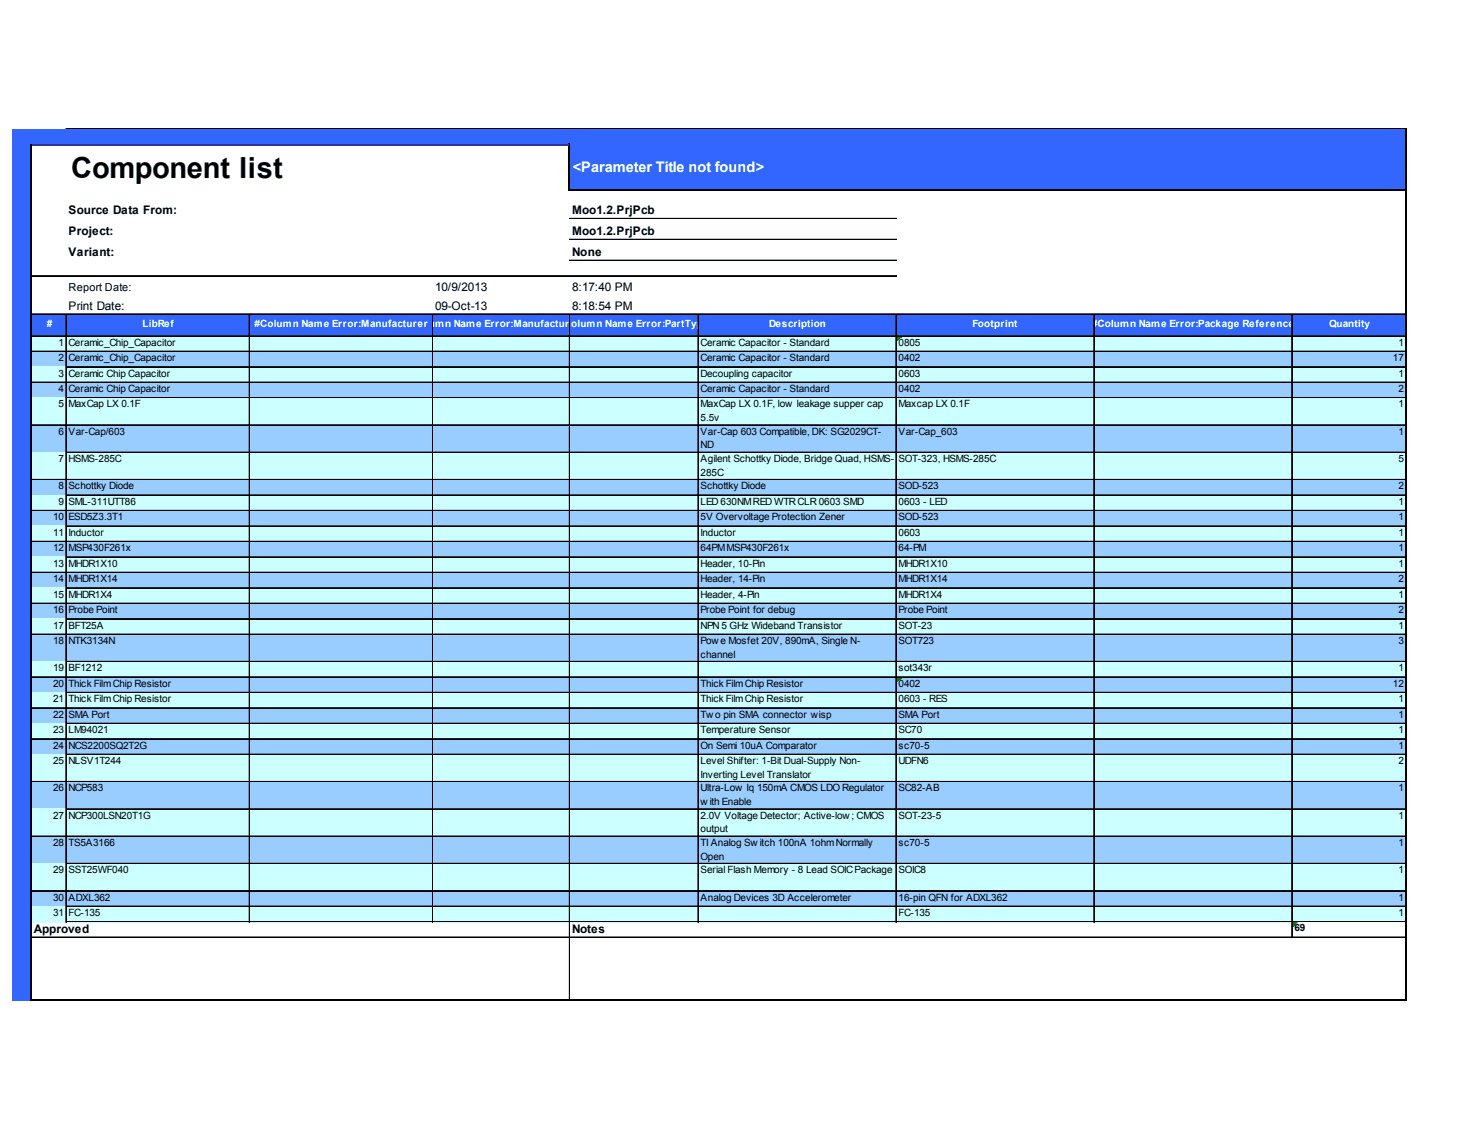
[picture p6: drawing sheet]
<svg xmlns="http://www.w3.org/2000/svg" width="279mm" height="216mm" viewBox="0 0 279 216" stroke-linecap="round" stroke-linejoin="round" font-family="sans-serif">
<defs><g id="words">
<text font-size="5.5" x="13.4" y="33.5">Component list</text>
<text font-size="2.7" fill="#fff" x="107.8" y="32.4">&lt;Parameter Title not found&gt;</text>
<g font-size="2.2">
<text x="12.9" y="40.3">Source Data From:</text>
<text x="107.6" y="40.3">Moo1.2.PrjPcb</text>
<text x="12.9" y="44.3">Project:</text>
<text x="107.6" y="44.3">Moo1.2.PrjPcb</text>
<text x="12.9" y="48.2">Variant:</text>
<text x="107.6" y="48.2">None</text>
<text x="12.9" y="58.3">Print Date:</text>
<text x="81.9" y="54.7">10/9/2013</text>
<text x="81.9" y="58.3">09-Oct-13</text>
<text x="107.6" y="54.7">8:17:40 PM</text>
<text x="107.6" y="58.3">8:18:54 PM</text>
<text x="6.4" y="175.5">Approved</text>
<text x="107.6" y="175.5">Notes</text>
</g>
<text font-size="2.1" x="12.9" y="54.7">Report Date:</text>
<g font-size="1.9" fill="#fff">
<text x="8.8" y="61.6">#</text>
<text x="26.8" y="61.6">LibRef</text>
<text x="47.9" y="61.6">#Column Name Error:Manufacturer</text>
<text x="76.6" y="61.6">#Colu</text>
<text x="81.9" y="61.6">mn Name Error:Manufact#Colum</text>
<text x="105.1" y="61.6">ur</text>
<text x="107.2" y="61.6">er Non Name Error:PartType</text>
<text x="144.7" y="61.6">Description</text>
<text x="183" y="61.6">Footprint</text>
<text x="205.5" y="61.6">#</text>
<text x="206.5" y="61.6">Column Name Error:Package Reference</text>
<text x="250.1" y="61.6">Quantity</text>
</g>
<g font-size="1.9">
<text x="11" y="65">1</text>
<text x="12.9" y="65">Ceramic_Chip_Capacitor</text>
<text x="131.8" y="65">Ceramic Capacitor - Standard</text>
<text x="169.1" y="65">0805</text>
<text x="263.1" y="65">1</text>
<text x="11" y="67.9">2</text>
<text x="11" y="70.8">3</text>
<text x="12.9" y="67.9">Ceramic_Chip_Capacitor</text>
<text x="12.9" y="70.8">Ceramic Chip Capacitor</text>
<text x="131.8" y="67.9">Ceramic Capacitor - Standard</text>
<text x="131.8" y="70.8">Decoupling capacitor</text>
<text x="169.1" y="67.9">0402</text>
<text x="169.1" y="70.8">0603</text>
<text x="262.1" y="67.9">17</text>
<text x="263.1" y="70.8">1</text>
<text x="11" y="73.7">4</text>
<text x="11" y="76.6">5</text>
<text x="12.9" y="73.7">Ceramic Chip Capacitor</text>
<text x="12.9" y="76.6">MaxCap LX 0.1F</text>
<text x="131.8" y="73.7">Ceramic Capacitor - Standard</text>
<text x="131.8" y="76.6">MaxCap LX 0.1F, low leakage supper cap</text>
<text x="169.1" y="73.7">0402</text>
<text x="169.1" y="76.6">Maxcap LX 0.1F</text>
<text x="263.1" y="73.7">2</text>
<text x="263.1" y="76.6">1</text>
<text x="11" y="81.8">6</text>
<text x="12.9" y="81.8">Var-Cap/603</text>
<text x="131.8" y="79.2">5.5v</text>
<text x="131.8" y="81.8">Var-Cap 603 Compatible, DK: SG2029CT-</text>
<text x="169.1" y="81.8">Var-Cap_603</text>
<text x="263.1" y="81.8">1</text>
<text x="11" y="86.9">7</text>
<text x="12.9" y="86.9">HSMS-285C</text>
<text x="131.8" y="84.3">ND</text>
<text x="131.8" y="86.9">Agilent Schottky Diode, Bridge Quad, HSMS-</text>
<text x="131.8" y="89.5">285C</text>
<text x="169.1" y="86.9">SOT-323, HSMS-285C</text>
<text x="263.1" y="86.9">5</text>
<text x="11" y="92">8</text>
<text x="11" y="94.9">9</text>
<text x="12.9" y="92">Schottky Diode</text>
<text x="12.9" y="94.9">SML-311UTT86</text>
<text x="131.8" y="92">Schottky Diode</text>
<text x="131.8" y="94.9">LED 630NMRED WTRCLR 0603 SMD</text>
<text x="169.1" y="92">SOD-523</text>
<text x="169.1" y="94.9">0603 - LED</text>
<text x="263.1" y="92">2</text>
<text x="263.1" y="94.9">1</text>
<text x="10" y="97.8">10</text>
<text x="10" y="100.8">11</text>
<text x="12.9" y="97.8">ESD5Z3.3T1</text>
<text x="12.9" y="100.8">Inductor</text>
<text x="131.8" y="97.8">5V Overvoltage Protection Zener</text>
<text x="131.8" y="100.8">Inductor</text>
<text x="169.1" y="97.8">SOD-523</text>
<text x="169.1" y="100.8">0603</text>
<text x="263.1" y="97.8">1</text>
<text x="263.1" y="100.8">1</text>
<text x="10" y="103.7">12</text>
<text x="10" y="106.6">13</text>
<text x="12.9" y="103.7">MSP430F261x</text>
<text x="12.9" y="106.6">MHDR1X10</text>
<text x="131.8" y="103.7">64PMMSP430F261x</text>
<text x="131.8" y="106.6">Header, 10-Pin</text>
<text x="169.1" y="103.7">64-PM</text>
<text x="169.1" y="106.6">MHDR1X10</text>
<text x="263.1" y="103.7">1</text>
<text x="263.1" y="106.6">1</text>
<text x="10" y="109.5">14</text>
<text x="10" y="112.4">15</text>
<text x="12.9" y="109.5">MHDR1X14</text>
<text x="12.9" y="112.4">MHDR1X4</text>
<text x="131.8" y="109.5">Header, 14-Pin</text>
<text x="131.8" y="112.4">Header, 4-Pin</text>
<text x="169.1" y="109.5">MHDR1X14</text>
<text x="169.1" y="112.4">MHDR1X4</text>
<text x="263.1" y="109.5">2</text>
<text x="263.1" y="112.4">1</text>
<text x="10" y="115.3">16</text>
<text x="10" y="118.2">17</text>
<text x="12.9" y="115.3">Probe Point</text>
<text x="12.9" y="118.2">BFT25A</text>
<text x="131.8" y="115.3">Probe Point for debug</text>
<text x="131.8" y="118.2">NPN 5 GHz Wideband Transistor</text>
<text x="169.1" y="115.3">Probe Point</text>
<text x="169.1" y="118.2">SOT-23</text>
<text x="263.1" y="115.3">2</text>
<text x="263.1" y="118.2">1</text>
<text x="10" y="121.1">18</text>
<text x="12.9" y="121.1">NTK3134N</text>
<text x="131.8" y="121.1">Pow e Mosfet 20V, 890mA, Single N-</text>
<text x="131.8" y="123.7">channel</text>
<text x="169.1" y="121.1">SOT723</text>
<text x="263.1" y="121.1">3</text>
<text x="10" y="126.3">19</text>
<text x="10" y="129.2">20</text>
<text x="12.9" y="126.3">BF1212</text>
<text x="12.9" y="129.2">Thick FilmChip Resistor</text>
<text x="131.8" y="129.2">Thick FilmChip Resistor</text>
<text x="169.1" y="126.3">sot343r</text>
<text x="169.1" y="129.2">0402</text>
<text x="262.1" y="129.2">12</text>
<text x="263.1" y="126.3">1</text>
<text x="10" y="132.1">21</text>
<text x="10" y="135">22</text>
<text x="10" y="137.9">23</text>
<text x="12.9" y="132.1">Thick FilmChip Resistor</text>
<text x="12.9" y="135">SMA Port</text>
<text x="12.9" y="137.9">LM94021</text>
<text x="131.8" y="132.1">Thick FilmChip Resistor</text>
<text x="131.8" y="135">Tw o pin SMA connector wisp</text>
<text x="131.8" y="137.9">Temperature Sensor</text>
<text x="169.1" y="132.1">0603 - RES</text>
<text x="169.1" y="135">SMA Port</text>
<text x="169.1" y="137.9">SC70</text>
<text x="263.1" y="132.1">1</text>
<text x="263.1" y="135">1</text>
<text x="263.1" y="137.9">1</text>
<text x="10" y="140.8">24</text>
<text x="10" y="143.7">25</text>
<text x="12.9" y="140.8">NCS2200SQ2T2G</text>
<text x="12.9" y="143.7">NLSV1T244</text>
<text x="131.8" y="140.8">On Semi 10uA Comparator</text>
<text x="131.8" y="143.7">Level Shifter: 1-Bit Dual-Supply Non-</text>
<text x="169.1" y="140.8">sc70-5</text>
<text x="169.1" y="143.7">UDFN6</text>
<text x="263.1" y="140.8">1</text>
<text x="263.1" y="143.7">2</text>
<text x="10" y="148.8">26</text>
<text x="12.9" y="148.8">NCP583</text>
<text x="131.8" y="146.3">Inverting Level Translator</text>
<text x="131.8" y="148.8">Ultra-Low Iq 150mA CMOS LDO Regulator</text>
<text x="169.1" y="148.8">SC82-AB</text>
<text x="263.1" y="148.8">1</text>
<text x="10" y="154">27</text>
<text x="12.9" y="154">NCP300LSN20T1G</text>
<text x="131.8" y="151.4">w ith Enable</text>
<text x="131.8" y="154">2.0V Voltage Detector; Active-low ; CMOS</text>
<text x="169.1" y="154">SOT-23-5</text>
<text x="263.1" y="154">1</text>
<text x="10" y="159.1">28</text>
<text x="12.9" y="159.1">TS5A3166</text>
<text x="131.8" y="156.5">output</text>
<text x="131.8" y="159.1">TI Analog Sw itch 100nA 1ohmNormally</text>
<text x="131.8" y="161.7">Open</text>
<text x="169.1" y="159.1">sc70-5</text>
<text x="263.1" y="159.1">1</text>
<text x="10" y="164.2">29</text>
<text x="12.9" y="164.2">SST25WF040</text>
<text x="131.8" y="164.2">Serial Flash Memory - 8 Lead SOICPackage</text>
<text x="169.1" y="164.2">SOIC8</text>
<text x="263.1" y="164.2">1</text>
<text x="10" y="169.4">30</text>
<text x="10" y="172.3">31</text>
<text x="12.9" y="169.4">ADXL362</text>
<text x="12.9" y="172.3">FC-135</text>
<text x="131.8" y="169.4">Analog Devices 3D Accelerometer</text>
<text x="169.1" y="169.4">16-pin QFN for ADXL362</text>
<text x="169.1" y="172.3">FC-135</text>
<text x="263.1" y="169.4">1</text>
<text x="263.1" y="172.3">1</text>
<text x="243.6" y="175.2">69</text>
</g>
</g></defs>
<g fill="#36f">
<path d="M2.2 24.2h262.5v3.2h-262.5z"/>
<path d="M2.2 27.2h3.8v8.7h-3.8z"/>
</g>
<path d="M5.9 27.2h101.4v8.7h-101.4z" fill="#fff"/>
<g fill="#36f">
<path d="M107.1 27.2h157.6v8.7h-157.6z"/>
<path d="M2.2 35.8h3.8v23.4h-3.8z"/>
</g>
<path d="M5.9 35.8h258.8v23.4h-258.8z" fill="#fff"/>
<g fill="#36f">
<path d="M2.2 59h262.5v4.3h-262.5z"/>
<path d="M2.2 63.1h3.8v3.1h-3.8z"/>
</g>
<path d="M5.9 63.1h258.8v3.1h-258.8z" fill="#cff"/>
<path d="M168.7 63.3h.9" fill="none" stroke="#008000" stroke-width=".19"/>
<path d="M168.7 63.3h.9v.2h-.9z" fill="#008000"/>
<path d="M168.7 63.5h.7" fill="none" stroke="#008000" stroke-width=".19"/>
<path d="M168.7 63.5h.7v.1h-.7z" fill="#008000"/>
<path d="M168.7 63.6h.6" fill="none" stroke="#008000" stroke-width=".19"/>
<path d="M168.7 63.6h.6v.2h-.6z" fill="#008000"/>
<path d="M168.7 63.8h.4" fill="none" stroke="#008000" stroke-width=".19"/>
<path d="M168.7 63.8h.4v.2h-.4z" fill="#008000"/>
<path d="M168.7 64h.2" fill="none" stroke="#008000" stroke-width=".19"/>
<path d="M168.7 64h.2v.2h-.2z" fill="#008000"/>
<path d="M2.2 66h3.8v3.1h-3.8z" fill="#36f"/>
<path d="M5.9 66h258.8v3.1h-258.8z" fill="#9cf"/>
<path d="M2.2 68.9h3.8v3.1h-3.8z" fill="#36f"/>
<path d="M5.9 68.9h258.8v3.1h-258.8z" fill="#cff"/>
<path d="M2.2 71.9h3.8v3h-3.8z" fill="#36f"/>
<path d="M5.9 71.9h258.8v3h-258.8z" fill="#9cf"/>
<path d="M2.2 74.8h3.8v5.3h-3.8z" fill="#36f"/>
<path d="M5.9 74.8h258.8v5.3h-258.8z" fill="#cff"/>
<path d="M2.2 79.9h3.8v5.3h-3.8z" fill="#36f"/>
<path d="M5.9 79.9h258.8v5.3h-258.8z" fill="#9cf"/>
<path d="M2.2 85h3.8v5.3h-3.8z" fill="#36f"/>
<path d="M5.9 85h258.8v5.3h-258.8z" fill="#cff"/>
<path d="M2.2 90.2h3.8v3h-3.8z" fill="#36f"/>
<path d="M5.9 90.2h258.8v3h-258.8z" fill="#9cf"/>
<path d="M2.2 93.1h3.8v3h-3.8z" fill="#36f"/>
<path d="M5.9 93.1h258.8v3h-258.8z" fill="#cff"/>
<path d="M2.2 96h3.8v3.1h-3.8z" fill="#36f"/>
<path d="M5.9 96h258.8v3.1h-258.8z" fill="#9cf"/>
<path d="M2.2 98.9h3.8v3.1h-3.8z" fill="#36f"/>
<path d="M5.9 98.9h258.8v3.1h-258.8z" fill="#cff"/>
<path d="M2.2 101.8h3.8v3.1h-3.8z" fill="#36f"/>
<path d="M5.9 101.8h258.8v3.1h-258.8z" fill="#9cf"/>
<path d="M2.2 104.7h3.8v3.1h-3.8z" fill="#36f"/>
<path d="M5.9 104.7h258.8v3.1h-258.8z" fill="#cff"/>
<path d="M2.2 107.6h3.8v3.1h-3.8z" fill="#36f"/>
<path d="M5.9 107.6h258.8v3.1h-258.8z" fill="#9cf"/>
<path d="M2.2 110.5h3.8v3.1h-3.8z" fill="#36f"/>
<path d="M5.9 110.5h258.8v3.1h-258.8z" fill="#cff"/>
<path d="M2.2 113.4h3.8v3.1h-3.8z" fill="#36f"/>
<path d="M5.9 113.4h258.8v3.1h-258.8z" fill="#9cf"/>
<path d="M2.2 116.3h3.8v3.1h-3.8z" fill="#36f"/>
<path d="M5.9 116.3h258.8v3.1h-258.8z" fill="#cff"/>
<path d="M2.2 119.2h3.8v5.3h-3.8z" fill="#36f"/>
<path d="M5.9 119.2h258.8v5.3h-258.8z" fill="#9cf"/>
<path d="M2.2 124.4h3.8v3.1h-3.8z" fill="#36f"/>
<path d="M5.9 124.4h258.8v3.1h-258.8z" fill="#cff"/>
<path d="M2.2 127.3h3.8v3.1h-3.8z" fill="#36f"/>
<path d="M5.9 127.3h258.8v3.1h-258.8z" fill="#9cf"/>
<path d="M168.7 127.5h.9" fill="none" stroke="#008000" stroke-width=".19"/>
<path d="M168.7 127.5h.9v.1h-.9z" fill="#008000"/>
<path d="M168.7 127.6h.7" fill="none" stroke="#008000" stroke-width=".19"/>
<path d="M168.7 127.6h.7v.2h-.7z" fill="#008000"/>
<path d="M168.7 127.8h.6" fill="none" stroke="#008000" stroke-width=".19"/>
<path d="M168.7 127.8h.6v.2h-.6z" fill="#008000"/>
<path d="M168.7 128h.4" fill="none" stroke="#008000" stroke-width=".19"/>
<path d="M168.7 128h.4v.1h-.4z" fill="#008000"/>
<path d="M168.7 128.1h.2" fill="none" stroke="#008000" stroke-width=".19"/>
<path d="M168.7 128.1h.2v.2h-.2z" fill="#008000"/>
<path d="M2.2 130.2h3.8v3.1h-3.8z" fill="#36f"/>
<path d="M5.9 130.2h258.8v3.1h-258.8z" fill="#cff"/>
<path d="M2.2 133.1h3.8v3.1h-3.8z" fill="#36f"/>
<path d="M5.9 133.1h258.8v3.1h-258.8z" fill="#9cf"/>
<path d="M2.2 136h3.8v3.1h-3.8z" fill="#36f"/>
<path d="M5.9 136h258.8v3.1h-258.8z" fill="#cff"/>
<path d="M2.2 138.9h3.8v3.1h-3.8z" fill="#36f"/>
<path d="M5.9 138.9h258.8v3.1h-258.8z" fill="#9cf"/>
<path d="M2.2 141.8h3.8v5.3h-3.8z" fill="#36f"/>
<path d="M5.9 141.8h258.8v5.3h-258.8z" fill="#cff"/>
<path d="M2.2 147h3.8v5.3h-3.8z" fill="#36f"/>
<path d="M5.9 147h258.8v5.3h-258.8z" fill="#9cf"/>
<path d="M2.2 152.1h3.8v5.3h-3.8z" fill="#36f"/>
<path d="M5.9 152.1h258.8v5.3h-258.8z" fill="#cff"/>
<path d="M2.2 157.2h3.8v5.3h-3.8z" fill="#36f"/>
<path d="M5.9 157.2h258.8v5.3h-258.8z" fill="#9cf"/>
<path d="M2.2 162.4h3.8v5.3h-3.8z" fill="#36f"/>
<path d="M5.9 162.4h258.8v5.3h-258.8z" fill="#cff"/>
<path d="M2.2 167.5h3.8v3.1h-3.8z" fill="#36f"/>
<path d="M5.9 167.5h258.8v3.1h-258.8z" fill="#9cf"/>
<path d="M2.2 170.4h3.8v3.1h-3.8z" fill="#36f"/>
<path d="M5.9 170.4h258.8v3.1h-258.8z" fill="#cff"/>
<path d="M2.2 173.3h3.8v3.1h-3.8z" fill="#36f"/>
<path d="M243 173.3h21.7v3.1h-21.7z" fill="#fff"/>
<path d="M243.2 173.5h.9" fill="none" stroke="#008000" stroke-width=".19"/>
<path d="M243.2 173.5h.9v.1h-.9z" fill="#008000"/>
<path d="M243.2 173.6h.7" fill="none" stroke="#008000" stroke-width=".19"/>
<path d="M243.2 173.6h.7v.2h-.7z" fill="#008000"/>
<path d="M243.2 173.8h.5" fill="none" stroke="#008000" stroke-width=".19"/>
<path d="M243.2 173.8h.5v.2h-.5z" fill="#008000"/>
<path d="M243.2 174h.4" fill="none" stroke="#008000" stroke-width=".19"/>
<path d="M243.2 174h.4v.2h-.4z" fill="#008000"/>
<path d="M243.2 174.2h.2" fill="none" stroke="#008000" stroke-width=".19"/>
<path d="M243.2 174.2h.2v.1h-.2z" fill="#008000"/>
<path d="M2.2 176.2h3.8v12h-3.8z" fill="#36f"/>
<path d="M5.9 27v161.2M107.1 27v8.9M107.3 35.8h157.4M264.5 24.1v164.1M6 188h258.7" fill="none" stroke="#000" stroke-width=".34"/>
<g fill="none" stroke="#000" stroke-width=".19">
<path d="M12.4 24.1h251.9M12.4 24.2h251.9M6 51.8h162.7M6 51.9h162.7M6 59h258.3M6 59.1h258.3M12.4 59.2v114.3M12.5 59.2v114.3M46.9 59.2v114.3M47 59.2v114.3M81.4 59.2v114.3M81.5 59.2v114.3"/>
<path d="M107.1 59.2v128.6M107.1 41.1h61.6M107.1 45h61.6M107.1 45.1h61.6M107.1 48.9h61.6M107.1 49h61.6M107.2 59.2v128.6M131.3 59.2v114.3M131.4 59.2v114.3M168.6 59.2v114.3M168.7 59.2v114.3M205.8 59.2v114.3"/>
<path d="M205.9 59.2v114.3M243 59.2v117.2M243.1 59.2v117.2M6 66h6.4M6 66.1h6.4M6 71.9h6.4M6 79.9h6.4M6 80h6.4M6 63.1h258.3M6 63.2h258.3M12.6 66h34.3M12.6 66.1h34.3"/>
<path d="M12.6 68.9h34.3M12.6 69h34.3M12.6 71.9h34.3M12.6 74.8h34.3M12.6 79.9h34.3M12.6 80h34.3M47.1 66h34.3M47.1 66.1h34.3M47.1 68.9h34.3M47.1 69h34.3M47.1 71.9h34.3M47.1 74.8h34.3"/>
<path d="M47.1 79.9h34.3M47.1 80h34.3M81.6 66h25.5M81.6 66.1h25.5M81.6 68.9h25.5M81.6 69h25.5M81.6 71.9h25.5M81.6 74.8h25.5M81.6 79.9h25.5M81.6 80h25.5M107.3 66h24M107.3 66.1h24"/>
<path d="M107.3 68.9h24M107.3 69h24M107.3 71.9h24M107.3 74.8h24M107.3 79.9h24M107.3 80h24M131.5 66h37.1M131.5 66.1h37.1M131.5 68.9h37.1M131.5 69h37.1M131.5 71.9h37.1M131.5 74.8h37.1"/>
<path d="M131.5 79.9h37.1M131.5 80h37.1M168.7 66h37.1M168.7 66.1h37.1M168.7 68.9h37.1M168.7 69h37.1M168.7 71.9h37.1M168.7 74.8h37.1M168.7 79.9h37.1M168.7 80h37.1M206 66h37M206 66.1h37"/>
<path d="M206 68.9h37M206 69h37M206 71.9h37M206 74.8h37M206 79.9h37M206 80h37M243.2 66h21.1M243.2 66.1h21.1M243.2 68.9h21.1M243.2 69h21.1M243.2 71.9h21.1M243.2 74.8h21.1"/>
<path d="M243.2 79.9h21.1M243.2 80h21.1M6 90.2h6.4M6 96h6.4M6 96.1h6.4M12.6 85h34.3M12.6 85.1h34.3M12.6 90.2h34.3M12.6 93.1h34.3M12.6 93.2h34.3M12.6 96h34.3M12.6 96.1h34.3"/>
<path d="M12.6 98.9h34.3M12.6 99h34.3M47.1 85h34.3M47.1 85.1h34.3M47.1 90.2h34.3M47.1 93.1h34.3M47.1 93.2h34.3M47.1 96h34.3M47.1 96.1h34.3M47.1 98.9h34.3M47.1 99h34.3M81.6 85h25.5"/>
<path d="M81.6 85.1h25.5M81.6 90.2h25.5M81.6 93.1h25.5M81.6 93.2h25.5M81.6 96h25.5M81.6 96.1h25.5M81.6 98.9h25.5M81.6 99h25.5M107.3 85h24M107.3 85.1h24M107.3 90.2h24M107.3 93.1h24"/>
<path d="M107.3 93.2h24M107.3 96h24M107.3 96.1h24M107.3 98.9h24M107.3 99h24M131.5 85h37.1M131.5 85.1h37.1M131.5 90.2h37.1M131.5 93.1h37.1M131.5 93.2h37.1M131.5 96h37.1M131.5 96.1h37.1"/>
<path d="M131.5 98.9h37.1M131.5 99h37.1M168.7 85h37.1M168.7 85.1h37.1M168.7 90.2h37.1M168.7 93.1h37.1M168.7 93.2h37.1M168.7 96h37.1M168.7 96.1h37.1M168.7 98.9h37.1M168.7 99h37.1M206 85h37"/>
<path d="M206 85.1h37M206 90.2h37M206 93.1h37M206 93.2h37M206 96h37M206 96.1h37M206 98.9h37M206 99h37M243.2 85h21.1M243.2 85.1h21.1M243.2 90.2h21.1M243.2 93.1h21.1"/>
<path d="M243.2 93.2h21.1M243.2 96h21.1M243.2 96.1h21.1M243.2 98.9h21.1M243.2 99h21.1M6 101.8h6.4M6 101.9h6.4M6 107.6h6.4M6 107.7h6.4M6 113.4h6.4M6 113.5h6.4M6 119.2h6.4"/>
<path d="M6 119.3h6.4M12.6 101.8h34.3M12.6 101.9h34.3M12.6 104.7h34.3M12.6 104.8h34.3M12.6 107.6h34.3M12.6 107.7h34.3M12.6 110.5h34.3M12.6 110.6h34.3M12.6 113.4h34.3M12.6 113.5h34.3M12.6 116.3h34.3"/>
<path d="M12.6 116.4h34.3M12.6 119.2h34.3M12.6 119.3h34.3M47.1 101.8h34.3M47.1 101.9h34.3M47.1 104.7h34.3M47.1 104.8h34.3M47.1 107.6h34.3M47.1 107.7h34.3M47.1 110.5h34.3M47.1 110.6h34.3M47.1 113.4h34.3"/>
<path d="M47.1 113.5h34.3M47.1 116.3h34.3M47.1 116.4h34.3M47.1 119.2h34.3M47.1 119.3h34.3M81.6 101.8h25.5M81.6 101.9h25.5M81.6 104.7h25.5M81.6 104.8h25.5M81.6 107.6h25.5M81.6 107.7h25.5M81.6 110.5h25.5"/>
<path d="M81.6 110.6h25.5M81.6 113.4h25.5M81.6 113.5h25.5M81.6 116.3h25.5M81.6 116.4h25.5M81.6 119.2h25.5M81.6 119.3h25.5M107.3 101.8h24M107.3 101.9h24M107.3 104.7h24M107.3 104.8h24M107.3 107.6h24"/>
<path d="M107.3 107.7h24M107.3 110.5h24M107.3 110.6h24M107.3 113.4h24M107.3 113.5h24M107.3 116.3h24M107.3 116.4h24M107.3 119.2h24M107.3 119.3h24M131.5 101.8h37.1M131.5 101.9h37.1M131.5 104.7h37.1"/>
<path d="M131.5 104.8h37.1M131.5 107.6h37.1M131.5 107.7h37.1M131.5 110.5h37.1M131.5 110.6h37.1M131.5 113.4h37.1M131.5 113.5h37.1M131.5 116.3h37.1M131.5 116.4h37.1M131.5 119.2h37.1M131.5 119.3h37.1M168.7 101.8h37.1"/>
<path d="M168.7 101.9h37.1M168.7 104.7h37.1M168.7 104.8h37.1M168.7 107.6h37.1M168.7 107.7h37.1M168.7 110.5h37.1M168.7 110.6h37.1M168.7 113.4h37.1M168.7 113.5h37.1M168.7 116.3h37.1M168.7 116.4h37.1M168.7 119.2h37.1"/>
<path d="M168.7 119.3h37.1M206 101.8h37M206 101.9h37M206 104.7h37M206 104.8h37M206 107.6h37M206 107.7h37M206 110.5h37M206 110.6h37M206 113.4h37M206 113.5h37M206 116.3h37"/>
<path d="M206 116.4h37M206 119.2h37M206 119.3h37M243.2 101.8h21.1M243.2 101.9h21.1M243.2 104.7h21.1M243.2 104.8h21.1M243.2 107.6h21.1M243.2 107.7h21.1M243.2 110.5h21.1M243.2 110.6h21.1M243.2 113.4h21.1"/>
<path d="M243.2 113.5h21.1M243.2 116.3h21.1M243.2 116.4h21.1M243.2 119.2h21.1M243.2 119.3h21.1M6 127.3h6.4M6 127.4h6.4M6 133.1h6.4M6 133.2h6.4M6 138.9h6.4M6 139h6.4M12.6 124.4h34.3"/>
<path d="M12.6 124.5h34.3M12.6 127.3h34.3M12.6 127.4h34.3M12.6 130.2h34.3M12.6 130.3h34.3M12.6 133.1h34.3M12.6 133.2h34.3M12.6 136h34.3M12.6 136.1h34.3M12.6 138.9h34.3M12.6 139h34.3M47.1 124.4h34.3"/>
<path d="M47.1 124.5h34.3M47.1 127.3h34.3M47.1 127.4h34.3M47.1 130.2h34.3M47.1 130.3h34.3M47.1 133.1h34.3M47.1 133.2h34.3M47.1 136h34.3M47.1 136.1h34.3M47.1 138.9h34.3M47.1 139h34.3M81.6 124.4h25.5"/>
<path d="M81.6 124.5h25.5M81.6 127.3h25.5M81.6 127.4h25.5M81.6 130.2h25.5M81.6 130.3h25.5M81.6 133.1h25.5M81.6 133.2h25.5M81.6 136h25.5M81.6 136.1h25.5M81.6 138.9h25.5M81.6 139h25.5M107.3 124.4h24"/>
<path d="M107.3 124.5h24M107.3 127.3h24M107.3 127.4h24M107.3 130.2h24M107.3 130.3h24M107.3 133.1h24M107.3 133.2h24M107.3 136h24M107.3 136.1h24M107.3 138.9h24M107.3 139h24M131.5 124.4h37.1"/>
<path d="M131.5 124.5h37.1M131.5 127.3h37.1M131.5 127.4h37.1M131.5 130.2h37.1M131.5 130.3h37.1M131.5 133.1h37.1M131.5 133.2h37.1M131.5 136h37.1M131.5 136.1h37.1M131.5 138.9h37.1M131.5 139h37.1M168.7 124.4h37.1"/>
<path d="M168.7 124.5h37.1M168.7 127.3h37.1M168.7 127.4h37.1M168.7 130.2h37.1M168.7 130.3h37.1M168.7 133.1h37.1M168.7 133.2h37.1M168.7 136h37.1M168.7 136.1h37.1M168.7 138.9h37.1M168.7 139h37.1M206 124.4h37"/>
<path d="M206 124.5h37M206 127.3h37M206 127.4h37M206 130.2h37M206 130.3h37M206 133.1h37M206 133.2h37M206 136h37M206 136.1h37M206 138.9h37M206 139h37M243.2 124.4h21.1"/>
<path d="M243.2 124.5h21.1M243.2 127.3h21.1M243.2 127.4h21.1M243.2 130.2h21.1M243.2 130.3h21.1M243.2 133.1h21.1M243.2 133.2h21.1M243.2 136h21.1M243.2 136.1h21.1M243.2 138.9h21.1M243.2 139h21.1M6 147h6.4"/>
<path d="M6 157.2h6.4M6 157.3h6.4M12.6 141.8h34.3M12.6 141.9h34.3M12.6 147h34.3M12.6 152.1h34.3M12.6 152.2h34.3M12.6 157.2h34.3M12.6 157.3h34.3M47.1 141.8h34.3M47.1 141.9h34.3M47.1 147h34.3"/>
<path d="M47.1 152.1h34.3M47.1 152.2h34.3M47.1 157.2h34.3M47.1 157.3h34.3M81.6 141.8h25.5M81.6 141.9h25.5M81.6 147h25.5M81.6 152.1h25.5M81.6 152.2h25.5M81.6 157.2h25.5M81.6 157.3h25.5M107.3 141.8h24"/>
<path d="M107.3 141.9h24M107.3 147h24M107.3 152.1h24M107.3 152.2h24M107.3 157.2h24M107.3 157.3h24M131.5 141.8h37.1M131.5 141.9h37.1M131.5 147h37.1M131.5 152.1h37.1M131.5 152.2h37.1M131.5 157.2h37.1"/>
<path d="M131.5 157.3h37.1M168.7 141.8h37.1M168.7 141.9h37.1M168.7 147h37.1M168.7 152.1h37.1M168.7 152.2h37.1M168.7 157.2h37.1M168.7 157.3h37.1M206 141.8h37M206 141.9h37M206 147h37M206 152.1h37"/>
<path d="M206 152.2h37M206 157.2h37M206 157.3h37M243.2 141.8h21.1M243.2 141.9h21.1M243.2 147h21.1M243.2 152.1h21.1M243.2 152.2h21.1M243.2 157.2h21.1M243.2 157.3h21.1M6 167.5h6.4M6 167.6h6.4"/>
<path d="M6 176.2h258.3M6 176.3h258.3M12.6 162.4h34.3M12.6 167.5h34.3M12.6 167.6h34.3M12.6 170.4h34.3M12.6 170.5h34.3M12.6 173.3h34.3M12.6 173.4h34.3M47.1 162.4h34.3M47.1 167.5h34.3M47.1 167.6h34.3"/>
<path d="M47.1 170.4h34.3M47.1 170.5h34.3M47.1 173.3h84.2M47.1 173.4h84.2M81.6 162.4h25.5M81.6 167.5h25.5M81.6 167.6h25.5M81.6 170.4h25.5M81.6 170.5h25.5M107.3 162.4h24M107.3 167.5h24M107.3 167.6h24"/>
<path d="M107.3 170.4h24M107.3 170.5h24M131.5 162.4h37.1M131.5 167.5h37.1M131.5 167.6h37.1M131.5 170.4h37.1M131.5 170.5h37.1M131.5 173.3h37.1M131.5 173.4h37.1M168.7 162.4h37.1M168.7 167.5h37.1M168.7 167.6h37.1"/>
<path d="M168.7 170.4h37.1M168.7 170.5h37.1M168.7 173.3h37.1M168.7 173.4h37.1M206 162.4h37M206 167.5h37M206 167.6h37M206 170.4h37M206 170.5h37M206 173.3h37M206 173.4h37M243.2 162.4h21.1"/>
<path d="M243.2 167.5h21.1M243.2 167.6h21.1M243.2 170.4h21.1M243.2 170.5h21.1M243.2 173.3h21.1M243.2 173.4h21.1"/>
</g>
<path d="M6 27.2h101" fill="none" stroke="#339" stroke-width=".34"/>
<use href="#words"/>
</svg>
